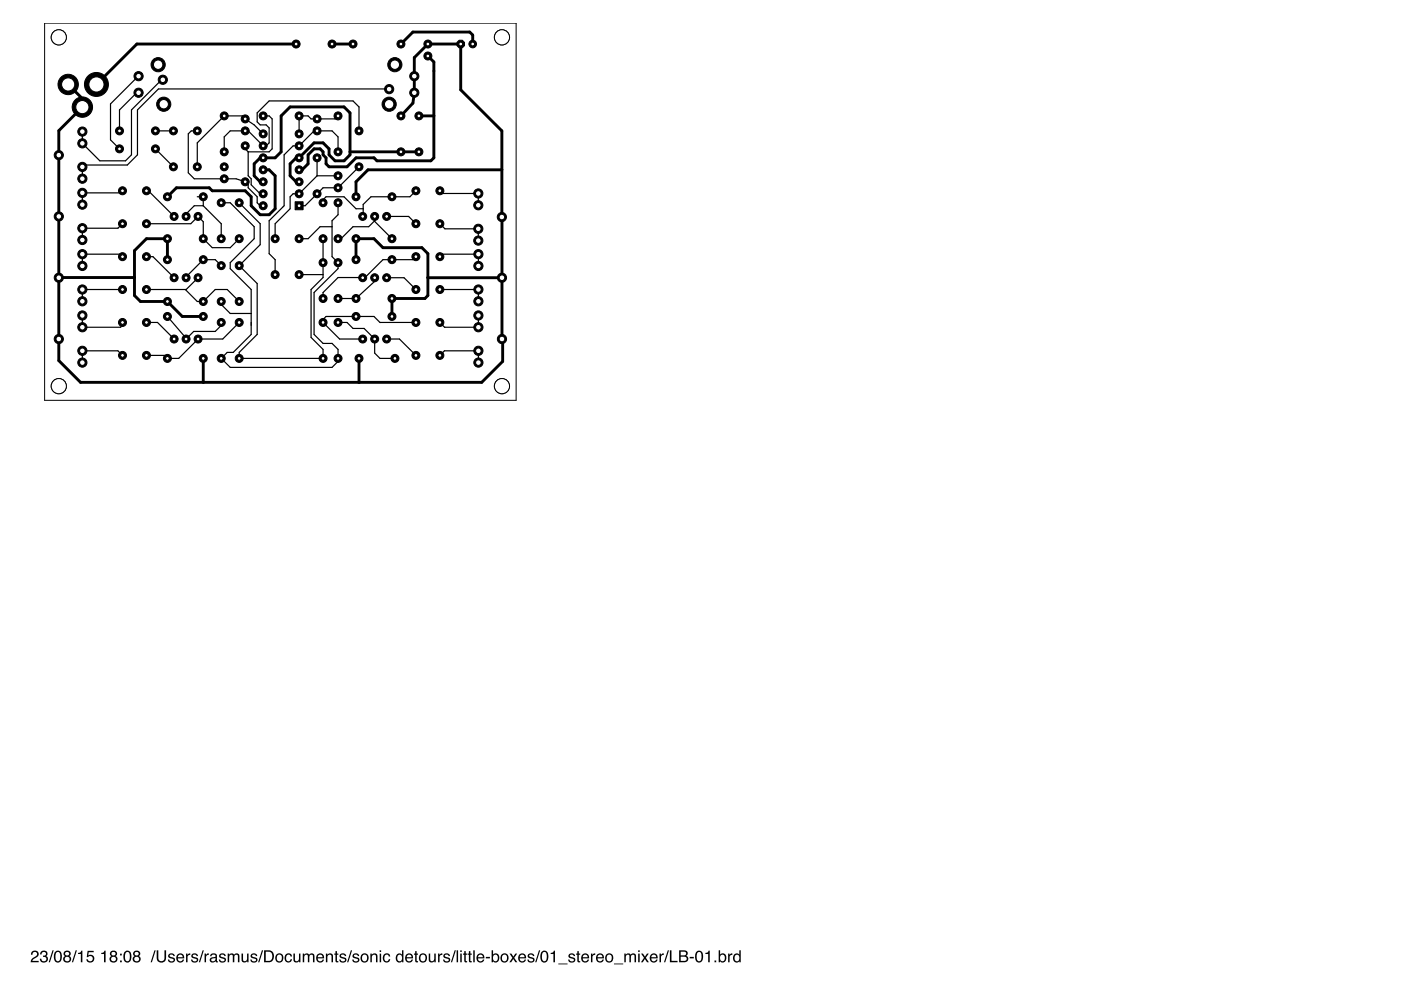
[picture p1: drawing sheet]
<svg xmlns="http://www.w3.org/2000/svg" width="297mm" height="210mm" viewBox="0 0 297 210" stroke-linecap="round" stroke-linejoin="round" font-family="sans-serif">
<path d="M6.9 201.7a.81 .81 0 0 1 1.2 .2 .81 .81 0 0 1-.5 1.2l-.8 .6h1.4v.3h-1.7a1.39 1.39 0 0 1 1.1-1.3 .5 .5 0 0 0 .2-.6 .5 .5 0 0 0-.6-.3 .5 .5 0 0 0-.3 .6h-.3zM8.8 201.7a.72 .72 0 0 1 1-.1 .72 .72 0 0 1 .1 1.1h-.1a.8 .8 0 0 1 .2 1.2 .8 .8 0 0 1-1.2 .1l-.4-.7h.4a.51 .51 0 0 0 .4 .6 .51 .51 0 0 0 .6-.5 .51 .51 0 0 0-.6-.5v-.3a.45 .45 0 0 0 .5-.3 .45 .45 0 0 0-.2-.5 .45 .45 0 0 0-.6 .2l-.1 .4h-.3zM11.1 201.5h.3l-.8 2.5h-.3zM11.8 201.7a.91 .91 0 0 1 1.1 .1 .91 .91 0 0 1 .2 1 .9 .9 0 0 1-.3 1.1 .9 .9 0 0 1-1.2-.2 1.91 1.91 0 0 1 .2-2zM12 201.9a1.65 1.65 0 0 0 .1 1.9h.2a1.25 1.25 0 0 0 .2-1.9zM13.8 202.2a.42 .42 0 0 0 .8 0 .42 .42 0 0 0-.8 0zM13.7 203.4a.51 .51 0 0 0 1 0 .51 .51 0 0 0-1 0zM13.7 201.7a.7 .7 0 0 1 1 0 .7 .7 0 0 1 0 1 .77 .77 0 0 1 .1 1.1 .77 .77 0 0 1-1.1 .1 .77 .77 0 0 1 .1-1.2l-.3-.5zM16 201.5h.3l-.8 2.5h-.3zM16.6 202l.4-.1 .2-.3h.3v2.4h-.4v-1.7h-.5zM18.6 201.6h1.3v.3h-1.1l-.1 .7a.85 .85 0 0 1 1.2 .4 .85 .85 0 0 1-.6 1.1 .85 .85 0 0 1-1-.7h.3a.55 .55 0 0 0 .8 .3 .55 .55 0 0 0 .1-.9 .55 .55 0 0 0-.8 .1h-.3zM21.5 202l.4-.1 .2-.3h.3v2.4h-.3v-1.7h-.6zM23.6 202.2a.45 .45 0 0 0 .9 0 .45 .45 0 0 0-.9 0zM23.6 203.4a.51 .51 0 0 0 1 0 .51 .51 0 0 0-1 0zM23.5 201.7a.7 .7 0 0 1 1.1 0 .7 .7 0 0 1-.1 1 .77 .77 0 0 1 .2 1.1 .77 .77 0 0 1-1.2 .1 .77 .77 0 0 1 .1-1.2l-.3-.5zM25.5 202.2h.3v.4h-.3zM25.5 203.6h.3v.4h-.3zM26.6 201.7a.91 .91 0 0 1 1 .1 .91 .91 0 0 1 .3 1 .9 .9 0 0 1-.4 1.1 .9 .9 0 0 1-1.2-.2 1.91 1.91 0 0 1 .3-2zM26.7 201.9a1.65 1.65 0 0 0 .1 1.9h.2a1.25 1.25 0 0 0 .2-1.9zM28.5 202.2a.45 .45 0 0 0 .9 0 .45 .45 0 0 0-.9 0zM28.5 203.4a.51 .51 0 0 0 1 0 .51 .51 0 0 0-1 0zM28.4 201.7a.7 .7 0 0 1 1.1 0 .7 .7 0 0 1-.1 1 .77 .77 0 0 1 .2 1.1 .77 .77 0 0 1-1.2 .1 .77 .77 0 0 1 .2-1.2l-.4-.5zM32.7 201.5h.3l-.8 2.5h-.3zM33.2 201.5h.4v1.6a.65 .65 0 0 0 .6 .7 .65 .65 0 0 0 .7-.7v-1.6h.3v1.4a1.01 1.01 0 0 1-1 1.2 1.01 1.01 0 0 1-1-1.2zM35.8 202.3a.74 .74 0 0 1 1.3 .4h-.3a.39 .39 0 0 0-.4-.3 .39 .39 0 0 0-.4 .3l.2 .2a.79 .79 0 0 1 .9 .7 .8 .8 0 0 1-.8 .5 .8 .8 0 0 1-.7-.7h.3a.45 .45 0 0 0 .4 .4 .45 .45 0 0 0 .5-.4l-.1-.1a.93 .93 0 0 1-1-.7zM37.6 202.4a.85 .85 0 0 1 1-.2 .85 .85 0 0 1 .5 1h-1.4a.53 .53 0 0 0 .4 .6 .53 .53 0 0 0 .6-.4h.3a.9 .9 0 0 1-1.3 .6 .9 .9 0 0 1-.2-1.4zM37.9 202.6l-.2 .4h1l-.3-.6zM39.4 202.2h.3v.3l.4-.3 .2-.1v.4a.5 .5 0 0 0-.5 .5v1h-.4zM40.7 202.3a.74 .74 0 0 1 1.3 .4h-.3a.39 .39 0 0 0-.4-.3 .39 .39 0 0 0-.4 .3l.2 .2a.79 .79 0 0 1 .9 .7 .8 .8 0 0 1-.8 .5 .8 .8 0 0 1-.7-.7h.3a.45 .45 0 0 0 .5 .4 .45 .45 0 0 0 .4-.4l-.1-.1a.93 .93 0 0 1-1-.7zM43 201.5h.2l-.8 2.5h-.2zM43.4 202.2h.3v.3l.3-.3 .3-.1v.4a.5 .5 0 0 0-.6 .5v1h-.3zM44.8 203.4a.44 .44 0 0 0 .6 .4 .44 .44 0 0 0 .2-.7zM44.7 202.4a.8 .8 0 0 1 1.3 .2v1.2h.2v.2h-.3l-.2-.2a.63 .63 0 0 1-1 .3 .63 .63 0 0 1 0-1l1-.3a.42 .42 0 0 0-.4-.4 .42 .42 0 0 0-.5 .3h-.2zM46.6 202.3a.74 .74 0 0 1 1.3 .4h-.3a.39 .39 0 0 0-.4-.3 .39 .39 0 0 0-.4 .3l.2 .2a.79 .79 0 0 1 .9 .7 .8 .8 0 0 1-.8 .5 .8 .8 0 0 1-.7-.7h.3a.45 .45 0 0 0 .4 .4 .45 .45 0 0 0 .5-.4l-.1-.1a.93 .93 0 0 1-1-.7zM48.3 202.2h.3v.2a.6 .6 0 0 1 1 0 .62 .62 0 0 1 .7-.2 .62 .62 0 0 1 .5 .6v1.2h-.4v-1.3a.4 .4 0 0 0-.5-.3 .4 .4 0 0 0-.2 .6v1h-.3v-1.2a.42 .42 0 0 0-.6-.4 .42 .42 0 0 0-.2 .6v1h-.3zM51.2 202.2h.3v1.2a.47 .47 0 0 0 .7 .4 .47 .47 0 0 0 .2-.7v-.9h.3v1.8h-.3v-.2a.64 .64 0 0 1-.7 .3 .64 .64 0 0 1-.5-.7zM53.3 202.3a.74 .74 0 0 1 1.2 .4h-.3a.39 .39 0 0 0-.4-.3 .39 .39 0 0 0-.3 .3l.1 .2a.79 .79 0 0 1 1 .7 .8 .8 0 0 1-.8 .5 .8 .8 0 0 1-.7-.7h.3a.45 .45 0 0 0 .4 .4 .45 .45 0 0 0 .5-.4l-.1-.1a.93 .93 0 0 1-1.1-.7zM55.5 201.5h.3l-.8 2.5h-.3zM56.3 201.8v1.9h.6a.99 .99 0 0 0 .8-.9 .99 .99 0 0 0-.8-1zM56 201.5h1a1.29 1.29 0 0 1 1.1 1.3 1.29 1.29 0 0 1-1.1 1.2h-1zM58.9 202.5a.66 .66 0 0 0-.2 .9 .66 .66 0 0 0 .9 .2 .67 .67 0 0 0 .1-.9 .67 .67 0 0 0-.8-.2zM58.6 202.4a.92 .92 0 0 1 1.2 .1 .92 .92 0 0 1 0 1.3 .92 .92 0 0 1-1.2 0l-.2-.7zM60.6 202.4a.76 .76 0 0 1 .8-.3 .76 .76 0 0 1 .5 .7h-.3a.51 .51 0 0 0-.7-.3 .51 .51 0 0 0-.2 .7 .49 .49 0 0 0 .3 .6 .49 .49 0 0 0 .6-.4h.3a.83 .83 0 0 1-1.1 .6 .83 .83 0 0 1-.4-1.1zM62.2 202.2h.3v1.2a.47 .47 0 0 0 .7 .4 .47 .47 0 0 0 .2-.7v-.9h.3v1.8h-.3v-.2a.64 .64 0 0 1-.7 .3 .64 .64 0 0 1-.5-.7zM64.2 202.2h.3v.2a.6 .6 0 0 1 1 0 .62 .62 0 0 1 .7-.2 .62 .62 0 0 1 .5 .6v1.2h-.3v-1.3a.4 .4 0 0 0-.5-.3 .4 .4 0 0 0-.3 .6v1h-.3v-1.2a.42 .42 0 0 0-.6-.4 .42 .42 0 0 0-.2 .6v1h-.3zM67.3 202.4a.85 .85 0 0 1 1-.2 .85 .85 0 0 1 .4 1h-1.3a.53 .53 0 0 0 .4 .6 .53 .53 0 0 0 .6-.4h.3a.9 .9 0 0 1-1.3 .6 .9 .9 0 0 1-.3-1.4zM67.5 202.6l-.1 .4h1l-.3-.6zM69.1 202.2h.3v.2a.66 .66 0 0 1 .8-.2 .66 .66 0 0 1 .4 .6v1.2h-.3v-1.1a.46 .46 0 0 0-.6-.5 .46 .46 0 0 0-.3 .7v.9h-.3zM71.1 201.7h.3v.5h.3v.2h-.3v1.2l.3 .2v.2a.44 .44 0 0 1-.6-.3v-1.3h-.2v-.2h.2zM72.2 202.3a.74 .74 0 0 1 1.2 .4h-.3a.39 .39 0 0 0-.4-.3 .39 .39 0 0 0-.4 .3l.2 .2a.79 .79 0 0 1 .9 .7 .8 .8 0 0 1-.8 .5 .8 .8 0 0 1-.7-.7h.3a.45 .45 0 0 0 .5 .4 .45 .45 0 0 0 .4-.4l-.1-.1a.93 .93 0 0 1-1-.7zM74.4 201.5h.3l-.9 2.5h-.2zM74.9 202.3a.74 .74 0 0 1 1.2 .4h-.2a.39 .39 0 0 0-.5-.3 .39 .39 0 0 0-.3 .3l.2 .2a.79 .79 0 0 1 .9 .7 .8 .8 0 0 1-.8 .5 .8 .8 0 0 1-.7-.7h.3a.45 .45 0 0 0 .4 .4 .45 .45 0 0 0 .5-.4l-.1-.1a.93 .93 0 0 1-1-.7zM77 202.5a.66 .66 0 0 0-.2 .9 .66 .66 0 0 0 .9 .2 .67 .67 0 0 0 .1-.9 .67 .67 0 0 0-.8-.2zM76.7 202.4a.92 .92 0 0 1 1.2 .1 .92 .92 0 0 1 0 1.3 .92 .92 0 0 1-1.2 0l-.3-.7zM78.5 202.2h.3v.2a.66 .66 0 0 1 .8-.2 .66 .66 0 0 1 .4 .6v1.2h-.3v-1.1a.46 .46 0 0 0-.5-.5 .46 .46 0 0 0-.4 .7v.9h-.3zM80.5 202.2h.3v1.8h-.3zM80.5 201.5h.3v.3h-.3zM81.4 202.4a.76 .76 0 0 1 .8-.3 .76 .76 0 0 1 .5 .7h-.3a.51 .51 0 0 0-.6-.3 .51 .51 0 0 0-.3 .7 .49 .49 0 0 0 .3 .6 .49 .49 0 0 0 .6-.4h.3a.83 .83 0 0 1-1.1 .6 .83 .83 0 0 1-.4-1.1zM84.4 202.6a.64 .64 0 0 0-.1 .9 .64 .64 0 0 0 .8 .1 .64 .64 0 0 0 .1-.8 .64 .64 0 0 0-.8-.2zM84.3 202.3l.6-.1 .3 .2v-.9h.3v2.5h-.2v-.2a.8 .8 0 0 1-1.1 .1 .8 .8 0 0 1-.3-1zM86.1 202.4a.85 .85 0 0 1 1.1-.2 .85 .85 0 0 1 .4 1h-1.4a.53 .53 0 0 0 .4 .6 .53 .53 0 0 0 .6-.4h.4a.9 .9 0 0 1-1.3 .6 .9 .9 0 0 1-.3-1.4zM86.4 202.6l-.2 .4h1.1l-.4-.6zM88 201.7h.3v.5h.3v.2h-.3v1.2l.3 .2v.2a.44 .44 0 0 1-.6-.3v-1.3h-.2v-.2h.2zM89.4 202.5a.66 .66 0 0 0-.3 .9 .66 .66 0 0 0 1 .2 .67 .67 0 0 0 .1-.9 .67 .67 0 0 0-.8-.2zM89.1 202.4a.92 .92 0 0 1 1.2 .1 .92 .92 0 0 1 0 1.3 .92 .92 0 0 1-1.3 0l-.2-.7zM90.9 202.2h.3v1.2a.47 .47 0 0 0 .6 .4 .47 .47 0 0 0 .3-.7v-.9h.3v1.8h-.3v-.2a.64 .64 0 0 1-.7 .3 .64 .64 0 0 1-.5-.7zM92.9 202.2h.3v.3l.3-.3 .3-.1v.4a.5 .5 0 0 0-.6 .5v1h-.3zM94.2 202.3a.74 .74 0 0 1 1.2 .4h-.3a.39 .39 0 0 0-.4-.3 .39 .39 0 0 0-.4 .3l.2 .2a.79 .79 0 0 1 .9 .7 .8 .8 0 0 1-.8 .5 .8 .8 0 0 1-.7-.7h.3a.45 .45 0 0 0 .5 .4 .45 .45 0 0 0 .4-.4l-.1-.1a.93 .93 0 0 1-1-.7zM96.4 201.5h.3l-.8 2.5h-.3zM96.8 201.5h.3v2.5h-.3zM97.6 202.2h.3v1.8h-.3zM97.6 201.5h.3v.3h-.3zM98.4 201.7h.3v.5h.3v.2h-.3v1.2l.3 .2v.2a.44 .44 0 0 1-.6-.3v-1.3h-.2v-.2h.2zM99.4 201.7h.3v.5h.3v.2h-.3v1.2l.3 .2v.2a.44 .44 0 0 1-.6-.3v-1.3h-.2v-.2h.2zM100.3 201.5h.4v2.5h-.4zM101.3 202.4a.85 .85 0 0 1 1-.2 .85 .85 0 0 1 .4 1h-1.4a.53 .53 0 0 0 .4 .6 .53 .53 0 0 0 .7-.4h.3a.9 .9 0 0 1-1.3 .6 .9 .9 0 0 1-.3-1.4zM101.5 202.6l-.1 .4h1l-.4-.6zM103 202.9h.9v.3h-.9zM104.2 201.5h.3v.9a.81 .81 0 0 1 1.1-.1 .81 .81 0 0 1 .2 1 .73 .73 0 0 1-.5 .7 .73 .73 0 0 1-.8-.2v.2h-.3zM104.7 202.6a.64 .64 0 0 0-.2 .8 .64 .64 0 0 0 .9 .2 .65 .65 0 0 0 .1-.8 .65 .65 0 0 0-.8-.2zM106.7 202.5a.66 .66 0 0 0-.3 .9 .66 .66 0 0 0 1 .2 .67 .67 0 0 0 .1-.9 .67 .67 0 0 0-.8-.2zM106.3 202.4a.92 .92 0 0 1 1.3 .1 .92 .92 0 0 1 0 1.3 .92 .92 0 0 1-1.3 0l-.2-.7zM108 202.2h.4l.4 .6 .5-.6h.4l-.7 .9 .7 .9h-.4l-.5-.7-.4 .7h-.4l.6-.9zM110.1 202.4a.85 .85 0 0 1 1-.2 .85 .85 0 0 1 .4 1h-1.3a.53 .53 0 0 0 .4 .6 .53 .53 0 0 0 .6-.4h.3a.9 .9 0 0 1-1.3 .6 .9 .9 0 0 1-.2-1.4zM110.4 202.6l-.2 .4h1l-.3-.6zM112.1 202.3a.74 .74 0 0 1 1.2 .4h-.3a.39 .39 0 0 0-.4-.3 .39 .39 0 0 0-.4 .3l.2 .2a.79 .79 0 0 1 .9 .7 .8 .8 0 0 1-.8 .5 .8 .8 0 0 1-.7-.7h.3a.45 .45 0 0 0 .5 .4 .45 .45 0 0 0 .4-.4l-.1-.1a.93 .93 0 0 1-1-.7zM114.3 201.5h.2l-.8 2.5h-.2zM115 201.7a.91 .91 0 0 1 1 .1 .91 .91 0 0 1 .3 1 .9 .9 0 0 1-.4 1.1 .9 .9 0 0 1-1.2-.2 1.91 1.91 0 0 1 .3-2zM115.1 201.9a1.65 1.65 0 0 0 .1 1.9h.2a1.25 1.25 0 0 0 .2-1.9zM116.8 202l.4-.1 .2-.3h.3v2.4h-.4v-1.7h-.5zM118.4 204.3h1.9v.2h-1.9zM120.7 202.3a.74 .74 0 0 1 1.2 .4h-.3a.39 .39 0 0 0-.4-.3 .39 .39 0 0 0-.3 .3l.1 .2a.79 .79 0 0 1 1 .7 .8 .8 0 0 1-.9 .5 .8 .8 0 0 1-.6-.7h.3a.45 .45 0 0 0 .4 .4 .45 .45 0 0 0 .5-.4l-.1-.1a.93 .93 0 0 1-1.1-.7zM122.4 201.7h.3v.5h.3v.2h-.3v1.2l.3 .2v.2a.44 .44 0 0 1-.6-.3v-1.3h-.2v-.2h.2zM123.5 202.4a.85 .85 0 0 1 1-.2 .85 .85 0 0 1 .4 1h-1.3a.53 .53 0 0 0 .3 .6 .53 .53 0 0 0 .7-.4h.3a.9 .9 0 0 1-1.3 .6 .9 .9 0 0 1-.3-1.4zM123.7 202.6l-.1 .4h1l-.3-.6zM125.3 202.2h.3v.3l.3-.3 .3-.1v.4a.5 .5 0 0 0-.6 .5v1h-.3zM126.6 202.4a.85 .85 0 0 1 1-.2 .85 .85 0 0 1 .4 1h-1.3a.53 .53 0 0 0 .4 .6 .53 .53 0 0 0 .6-.4h.3a.9 .9 0 0 1-1.3 .6 .9 .9 0 0 1-.2-1.4zM126.9 202.6l-.2 .4h1l-.3-.6zM128.9 202.5a.66 .66 0 0 0-.3 .9 .66 .66 0 0 0 1 .2 .67 .67 0 0 0 .1-.9 .67 .67 0 0 0-.8-.2zM128.5 202.4a.92 .92 0 0 1 1.3 .1 .92 .92 0 0 1 0 1.3 .92 .92 0 0 1-1.3 0l-.2-.7zM130.2 204.3h1.9v.2h-1.9zM132.4 202.2h.3v.2a.6 .6 0 0 1 1 0 .62 .62 0 0 1 .7-.2 .62 .62 0 0 1 .5 .6v1.2h-.4v-1.3a.4 .4 0 0 0-.5-.3 .4 .4 0 0 0-.2 .6v1h-.4v-1.2a.42 .42 0 0 0-.5-.4 .42 .42 0 0 0-.2 .6v1h-.3zM135.3 202.2h.3v1.8h-.3zM135.3 201.5h.3v.3h-.3zM135.9 202.2h.4l.4 .6 .5-.6h.4l-.7 .9 .7 .9h-.4l-.5-.7-.4 .7h-.4l.6-.9zM138 202.4a.85 .85 0 0 1 1-.2 .85 .85 0 0 1 .4 1h-1.3a.53 .53 0 0 0 .4 .6 .53 .53 0 0 0 .6-.4h.3a.9 .9 0 0 1-1.3 .6 .9 .9 0 0 1-.2-1.4zM138.3 202.6l-.2 .4h1l-.3-.6zM139.8 202.2h.3v.3l.4-.3 .2-.1v.4a.5 .5 0 0 0-.6 .5v1h-.3zM141.6 201.5h.2l-.8 2.5h-.2zM142 201.5h.4v2.2h1.3v.3h-1.7zM144.3 201.8v.8h.6a.41 .41 0 0 0 .6-.4 .41 .41 0 0 0-.6-.4zM144.3 202.8v.9h.8a.46 .46 0 0 0 .5-.5 .46 .46 0 0 0-.6-.4zM144 201.5h1.1a.63 .63 0 0 1 .7 .4 .63 .63 0 0 1-.3 .8 .72 .72 0 0 1 .4 .8 .72 .72 0 0 1-.8 .5h-1.1zM146.2 202.9h.9v.3h-.9zM147.8 201.7a.91 .91 0 0 1 1 .1 .91 .91 0 0 1 .3 1 .9 .9 0 0 1-.4 1.1 .9 .9 0 0 1-1.2-.2 1.91 1.91 0 0 1 .3-2zM147.9 201.9a1.65 1.65 0 0 0 .1 1.9h.2a1.25 1.25 0 0 0 .2-1.9zM149.6 202l.4-.1 .2-.3h.3v2.4h-.4v-1.7h-.5zM151.5 203.6h.4v.4h-.4zM152.4 201.5h.3v.9a.81 .81 0 0 1 1-.1 .81 .81 0 0 1 .3 1 .73 .73 0 0 1-.5 .7 .73 .73 0 0 1-.8-.2v.2h-.3zM152.8 202.6a.64 .64 0 0 0-.1 .8 .64 .64 0 0 0 .9 .2 .65 .65 0 0 0 0-.8 .65 .65 0 0 0-.8-.2zM154.4 202.2h.3v.3l.3-.3 .3-.1v.4a.5 .5 0 0 0-.6 .5v1h-.3zM155.9 202.6a.64 .64 0 0 0-.1 .9 .64 .64 0 0 0 .8 .1 .64 .64 0 0 0 .1-.8 .64 .64 0 0 0-.8-.2zM155.8 202.3l.6-.1 .4 .2v-.9h.2v2.5h-.2v-.2a.8 .8 0 0 1-1.1 .1 .8 .8 0 0 1-.3-1z" fill="#000"/>
<path d="M106.4 46h.1" fill="none" stroke="#000" stroke-width=".42"/>
<g fill="none" stroke="#000" stroke-width=".61">
<path d="M14.5 17.9l3 3v1.8l-5 5v48.8l4.6 4.6h85l4.5-4.5v-4.6l-.2-.1v-25.9M62.8 9.3h-33.8l-8.6 8.6M70.4 9.3h4.4M90.7 11.9l1.3 1.2v20.4l-.6 .6h-11.5l-.6-.6h-3.8l-1.9 1.9h-3.8l-.7-.7v-1.2l-.6-.7v-.6l-.6-.6h-1.3l-1.3 1.2v1.9l-1.2 1.3h-.7M100.2 8.7v-1.3l-.6-.6h-12.1l-2.5 2.5M55.8 36h1.3l1.2 1.3v7l-1.2 1.2h-1.9l-1.9-1.9v-1.9l-1.3-1.3h-7l-.6-.6h-7l-1.9 1.9M55.8 38.5h-.6l-1.3-1.2v-2.6l1.3-1.2h3.1l1.3-1.3v-7.6l1.9-1.9h11.4l1.3 1.2v8.9l-1.3 1.3h-1.9l-1.2-1.3v-1.2l-1.3-1.3h-1.9l-3.2 3.2h-.6l-1.3 1.2v2.6l1.3 1.2h.6M74.2 32.2h14.6M85 24.6l2.5-2.7 .3-2.2v-7.5l2.9-2.9h7v9.7l8.7 8.7v18.3M88.8 24.6h3.2M106.4 36h-28.4l-2.5 2.5v3.2M28.5 58.8l-16 .1"/>
<path d="M35.5 55.1v-4.5h-4.4l-2.6 2.5v9.6l1.3 1.2h5.7l3.2 3.2h4.4M75.5 55.1v-4.5h3.8l1.9 1.9h8.3l1.2 1.3v8.9l-.6 .6h-7v3.8M90.7 58.8l15.7 .1M43.1 76v5.1M76.1 76v5.1"/>
</g>
<g fill="none" stroke="#000" stroke-width=".25">
<path d="M29.4 19.7h-.4l-3.7 3.6v4.4M29.4 16.1v.1M29.8 15.7l-6.4 6.3v7.7l1.9 1.9M34.5 16.9h-.2l-6.4 6.4v9.5l-1.3 1.3h-5.4l-3.7-3.7v-2.5l.1-.2M82.5 18.9h-48.9l-4.5 4.4v9.5l-2.1 2.2h-9.5v2.9M100.2 8.7v.6M33 27.7h3.8M33 31.6l3.8 3.8M41.8 27.7h-1.2l-.7 .7v8.2l1.3 1.3h8.9l1.9 .6 .6 .7v.6l1.9 1.9v1.3l.7 .6h.6M52 30.9v.7l.6 .6M52.6 32.2v5.1l.7 .6v1.3l1.9 1.9h.6M55.8 28.4l-1.9-1.9-1.9-1.3-.6-.6h-3.9l-5.7 5.7v5.1"/>
<path d="M55.8 24.6h1.3l.6 .6v6.4l-.6 .6h-4.5M67.2 37.3l-3.8 3.8h-1.3l-.6 .6v2.6l-3.2 3.1v3.2M67.2 37.3h4.5M67.2 33.5v3.8M71.7 32.2v-3.2l-1.3-1.3h-3.8l-3.2 3.2h-1.3l-1.9 1.9v10.8l-3.1 3.2v7l1.2 1.3v3.1M71.7 24.6l-.7 .6h-5l-.7-.6h-1.9v3.8M76.1 35.4l-4.4 4.4h-3.2l-3.8 3.8h-1.3M76.1 27.7v-5l-1.3-1.3h-17.7l-2.6 2.5v1.9l.7 .7h1.2l.7 .6v3.2l-.7 .6h-.6l-3.2-3.2h-3.8l-1.3 1.3v3.2M26 40.4l-.5 .5h-8v2.5M26 47.4l-1 1h-7.5v2.5M26 54.4l-.6-.5h-7.9v2.5M31.1 54.4h1.3l4.5 4.5"/>
<path d="M31.1 47.4h9.3l1.6-1.5 1.1 1.1v3.6l1.9 1.9h3.8l1.9-1.9M31.1 40.4h.4l5.4 5.5M41.8 41.7h1.3v1.9M42 58.9l-2.5 2.5h-8.4M43.1 43.6h-1.9l-1.7 1.8v.5M43.1 43.6l3.8 3.8v3.2M46.9 43h1.9l5.1 5.1v2.5l-5.1 5.1v1.3l4.5 4.4v9.5l-3.9 3.8h-1.2l-1.3 1.3 1.9 1.9h21.6l1.3-1.3v-2.5l-1.3-1.3h-1.9l-1.9-1.9v-8.9l5.1-5v-1.3l-1.3-1.3v-7.6l1.3-1.3v-2.5M46.9 56.3l-1.3-1.2h-2.5l-3.6 3.6v.2M50.7 43l4.5 4.4v4.5l-4.5 4.4 3.8 3.8v10.8l-3.8 3.8v1.3h17.8v-1.9l-2.5-2.6v-10.1l2.5-2.6v-8.2M63.4 58.2h5.1M68.5 43v-.6l.6-.7h3.8l2.6 2.6h1.5M70.4 48.1h-2.5l-2.6 2.5h-1.9"/>
<path d="M79.4 45.9v1l3.7 3.7M79.4 58.9v.7l-3.9 3.7M79.4 46.8l-1.2 1.3h-3.4l-2.5 2.5h-.6M82 58.9h3.7l2.5 2.5M82 45.9h4.6l1.6 1.5M88.2 54.4l-.7 .7h-6.3l-3.9 3.8-5.6-.1-3.2 3.2v1.3M88.2 40.4l-1.3 1.3h-8.2l-1.7 1.6-.1 2.6M93.3 54.4l.5-.5h7.6v2.5M93.3 40.4l.5 .6h7.6v2.5M93.3 47.4l1 1.1h7.1v2.5M17.5 61.4v2.5M17.5 66.9v2.5h8.1l.4-1"/>
<path d="M17.5 61.4h8.5M17.5 61.4h.1M26 75.4l-1-1h-7.5v2.5M31.1 68.4h2.3l3.5 3.5M35.5 67.1l4 4.6v.2l1.6-1.6h4.5l1.3-1.3v-.6M39.3 61.4l2.5 2.5h1.3l2.5-2.5h2.6l2.5 2.5M46.9 63.9v.7l1.9 1.9h4.5M50.7 68.4l-3.5 3.5h-5.2l-4.1 4.1h-2.4l-.6-.6h-3.8M71.7 68.4h1.9l1.2 1.2h2.4l2.2 2.3v3l1.2 1.1h3.1M71.7 63.3h4.4M82 71.9h2.7l3.5 3.5M88.2 68.4h-7.6l-1.3-1.3h-10.2l-.6 .6v.7l3.5 3.5h4.9"/>
<path d="M93.3 75.4l.9-1h7.2v2.5M93.3 61.4h8.1v2.5M101.4 66.9v2.5h-7.1l-1-1"/>
</g>
<circle cx="31.1" cy="75.4" r=".85" fill="#000" stroke="#000" stroke-width=".21"/>
<circle cx="31.1" cy="75.4" r=".4" fill="#fff" stroke="#000" stroke-width=".21"/>
<circle cx="26" cy="75.4" r=".85" fill="#000" stroke="#000" stroke-width=".21"/>
<circle cx="26" cy="75.4" r=".4" fill="#fff" stroke="#000" stroke-width=".21"/>
<circle cx="58.3" cy="58.2" r=".85" fill="#000" stroke="#000" stroke-width=".21"/>
<circle cx="58.3" cy="58.2" r=".4" fill="#fff" stroke="#000" stroke-width=".21"/>
<circle cx="63.4" cy="58.2" r=".85" fill="#000" stroke="#000" stroke-width=".21"/>
<circle cx="63.4" cy="58.2" r=".4" fill="#fff" stroke="#000" stroke-width=".21"/>
<circle cx="71.7" cy="39.8" r=".85" fill="#000" stroke="#000" stroke-width=".21"/>
<circle cx="71.7" cy="39.8" r=".4" fill="#fff" stroke="#000" stroke-width=".21"/>
<circle cx="71.7" cy="37.3" r=".85" fill="#000" stroke="#000" stroke-width=".21"/>
<circle cx="71.7" cy="37.3" r=".4" fill="#fff" stroke="#000" stroke-width=".21"/>
<circle cx="67.2" cy="25.2" r=".85" fill="#000" stroke="#000" stroke-width=".21"/>
<circle cx="67.2" cy="25.2" r=".4" fill="#fff" stroke="#000" stroke-width=".21"/>
<circle cx="67.2" cy="27.7" r=".85" fill="#000" stroke="#000" stroke-width=".21"/>
<circle cx="67.2" cy="27.7" r=".4" fill="#fff" stroke="#000" stroke-width=".21"/>
<circle cx="52" cy="25.2" r=".85" fill="#000" stroke="#000" stroke-width=".21"/>
<circle cx="52" cy="25.2" r=".4" fill="#fff" stroke="#000" stroke-width=".21"/>
<circle cx="52" cy="27.7" r=".85" fill="#000" stroke="#000" stroke-width=".21"/>
<circle cx="52" cy="27.7" r=".4" fill="#fff" stroke="#000" stroke-width=".21"/>
<circle cx="47.5" cy="37.9" r=".85" fill="#000" stroke="#000" stroke-width=".21"/>
<circle cx="47.5" cy="37.9" r=".4" fill="#fff" stroke="#000" stroke-width=".21"/>
<circle cx="47.5" cy="35.4" r=".85" fill="#000" stroke="#000" stroke-width=".21"/>
<circle cx="47.5" cy="35.4" r=".4" fill="#fff" stroke="#000" stroke-width=".21"/>
<circle cx="36.8" cy="35.4" r=".85" fill="#000" stroke="#000" stroke-width=".21"/>
<circle cx="36.8" cy="35.4" r=".4" fill="#fff" stroke="#000" stroke-width=".21"/>
<circle cx="41.8" cy="35.4" r=".85" fill="#000" stroke="#000" stroke-width=".21"/>
<circle cx="41.8" cy="35.4" r=".4" fill="#fff" stroke="#000" stroke-width=".21"/>
<circle cx="36.8" cy="27.7" r=".85" fill="#000" stroke="#000" stroke-width=".21"/>
<circle cx="36.8" cy="27.7" r=".4" fill="#fff" stroke="#000" stroke-width=".21"/>
<circle cx="41.8" cy="27.7" r=".85" fill="#000" stroke="#000" stroke-width=".21"/>
<circle cx="41.8" cy="27.7" r=".4" fill="#fff" stroke="#000" stroke-width=".21"/>
<circle cx="97.7" cy="9.3" r=".87" fill="#000" stroke="#000" stroke-width=".21"/>
<circle cx="97.7" cy="9.3" r=".4" fill="#fff" stroke="#000" stroke-width=".21"/>
<circle cx="100.2" cy="9.3" r=".8" fill="#000" stroke="#000" stroke-width=".21"/>
<circle cx="100.2" cy="9.3" r=".4" fill="#fff" stroke="#000" stroke-width=".21"/>
<circle cx="90.7" cy="11.9" r=".85" fill="#000" stroke="#000" stroke-width=".21"/>
<circle cx="90.7" cy="11.9" r=".4" fill="#fff" stroke="#000" stroke-width=".21"/>
<circle cx="90.7" cy="9.3" r=".85" fill="#000" stroke="#000" stroke-width=".21"/>
<circle cx="90.7" cy="9.3" r=".4" fill="#fff" stroke="#000" stroke-width=".21"/>
<circle cx="88.2" cy="40.4" r=".85" fill="#000" stroke="#000" stroke-width=".21"/>
<circle cx="88.2" cy="40.4" r=".4" fill="#fff" stroke="#000" stroke-width=".21"/>
<circle cx="93.3" cy="40.4" r=".85" fill="#000" stroke="#000" stroke-width=".21"/>
<circle cx="93.3" cy="40.4" r=".4" fill="#fff" stroke="#000" stroke-width=".21"/>
<circle cx="31.1" cy="68.4" r=".85" fill="#000" stroke="#000" stroke-width=".21"/>
<circle cx="31.1" cy="68.4" r=".4" fill="#fff" stroke="#000" stroke-width=".21"/>
<circle cx="26" cy="68.4" r=".85" fill="#000" stroke="#000" stroke-width=".21"/>
<circle cx="26" cy="68.4" r=".4" fill="#fff" stroke="#000" stroke-width=".21"/>
<circle cx="88.2" cy="47.4" r=".85" fill="#000" stroke="#000" stroke-width=".21"/>
<circle cx="88.2" cy="47.4" r=".4" fill="#fff" stroke="#000" stroke-width=".21"/>
<circle cx="93.3" cy="47.4" r=".85" fill="#000" stroke="#000" stroke-width=".21"/>
<circle cx="93.3" cy="47.4" r=".4" fill="#fff" stroke="#000" stroke-width=".21"/>
<circle cx="31.1" cy="47.4" r=".85" fill="#000" stroke="#000" stroke-width=".21"/>
<circle cx="31.1" cy="47.4" r=".4" fill="#fff" stroke="#000" stroke-width=".21"/>
<circle cx="26" cy="47.4" r=".85" fill="#000" stroke="#000" stroke-width=".21"/>
<circle cx="26" cy="47.4" r=".4" fill="#fff" stroke="#000" stroke-width=".21"/>
<circle cx="31.1" cy="40.4" r=".85" fill="#000" stroke="#000" stroke-width=".21"/>
<circle cx="31.1" cy="40.4" r=".4" fill="#fff" stroke="#000" stroke-width=".21"/>
<circle cx="26" cy="40.4" r=".85" fill="#000" stroke="#000" stroke-width=".21"/>
<circle cx="26" cy="40.4" r=".4" fill="#fff" stroke="#000" stroke-width=".21"/>
<circle cx="88.2" cy="68.4" r=".85" fill="#000" stroke="#000" stroke-width=".21"/>
<circle cx="88.2" cy="68.4" r=".4" fill="#fff" stroke="#000" stroke-width=".21"/>
<circle cx="93.3" cy="68.4" r=".85" fill="#000" stroke="#000" stroke-width=".21"/>
<circle cx="93.3" cy="68.4" r=".4" fill="#fff" stroke="#000" stroke-width=".21"/>
<circle cx="88.2" cy="75.4" r=".85" fill="#000" stroke="#000" stroke-width=".21"/>
<circle cx="88.2" cy="75.4" r=".4" fill="#fff" stroke="#000" stroke-width=".21"/>
<circle cx="93.3" cy="75.4" r=".85" fill="#000" stroke="#000" stroke-width=".21"/>
<circle cx="93.3" cy="75.4" r=".4" fill="#fff" stroke="#000" stroke-width=".21"/>
<circle cx="88.2" cy="54.4" r=".85" fill="#000" stroke="#000" stroke-width=".21"/>
<circle cx="88.2" cy="54.4" r=".4" fill="#fff" stroke="#000" stroke-width=".21"/>
<circle cx="93.3" cy="54.4" r=".85" fill="#000" stroke="#000" stroke-width=".21"/>
<circle cx="93.3" cy="54.4" r=".4" fill="#fff" stroke="#000" stroke-width=".21"/>
<circle cx="88.2" cy="61.4" r=".85" fill="#000" stroke="#000" stroke-width=".21"/>
<circle cx="88.2" cy="61.4" r=".4" fill="#fff" stroke="#000" stroke-width=".21"/>
<circle cx="93.3" cy="61.4" r=".85" fill="#000" stroke="#000" stroke-width=".21"/>
<circle cx="93.3" cy="61.4" r=".4" fill="#fff" stroke="#000" stroke-width=".21"/>
<circle cx="31.1" cy="61.4" r=".85" fill="#000" stroke="#000" stroke-width=".21"/>
<circle cx="31.1" cy="61.4" r=".4" fill="#fff" stroke="#000" stroke-width=".21"/>
<circle cx="26" cy="61.4" r=".85" fill="#000" stroke="#000" stroke-width=".21"/>
<circle cx="26" cy="61.4" r=".4" fill="#fff" stroke="#000" stroke-width=".21"/>
<circle cx="31.1" cy="54.4" r=".85" fill="#000" stroke="#000" stroke-width=".21"/>
<circle cx="31.1" cy="54.4" r=".4" fill="#fff" stroke="#000" stroke-width=".21"/>
<circle cx="26" cy="54.4" r=".85" fill="#000" stroke="#000" stroke-width=".21"/>
<circle cx="26" cy="54.4" r=".4" fill="#fff" stroke="#000" stroke-width=".21"/>
<circle cx="58.3" cy="50.6" r=".85" fill="#000" stroke="#000" stroke-width=".21"/>
<circle cx="58.3" cy="50.6" r=".4" fill="#fff" stroke="#000" stroke-width=".21"/>
<circle cx="63.4" cy="50.6" r=".85" fill="#000" stroke="#000" stroke-width=".21"/>
<circle cx="63.4" cy="50.6" r=".4" fill="#fff" stroke="#000" stroke-width=".21"/>
<circle cx="85" cy="9.3" r=".85" fill="#000" stroke="#000" stroke-width=".21"/>
<circle cx="85" cy="9.3" r=".4" fill="#fff" stroke="#000" stroke-width=".21"/>
<circle cx="74.8" cy="9.3" r=".85" fill="#000" stroke="#000" stroke-width=".21"/>
<circle cx="74.8" cy="9.3" r=".4" fill="#fff" stroke="#000" stroke-width=".21"/>
<circle cx="17.5" cy="22.7" r="2.16" fill="#000" stroke="#000" stroke-width=".21"/>
<circle cx="17.5" cy="22.7" r="1.4" fill="#fff" stroke="#000" stroke-width=".21"/>
<circle cx="14.5" cy="17.9" r="2.16" fill="#000" stroke="#000" stroke-width=".21"/>
<circle cx="14.5" cy="17.9" r="1.4" fill="#fff" stroke="#000" stroke-width=".21"/>
<circle cx="20.4" cy="17.9" r="2.54" fill="#000" stroke="#000" stroke-width=".21"/>
<circle cx="20.4" cy="17.9" r="1.61" fill="#fff" stroke="#000" stroke-width=".21"/>
<path d="M62.6 42.8h1.7v1.7h-1.7z" fill="#000" stroke="#000" stroke-width=".21"/>
<circle cx="63.4" cy="43.6" r=".4" fill="#fff" stroke="#000" stroke-width=".21"/>
<circle cx="63.4" cy="41.1" r=".85" fill="#000" stroke="#000" stroke-width=".21"/>
<circle cx="63.4" cy="41.1" r=".4" fill="#fff" stroke="#000" stroke-width=".21"/>
<circle cx="63.4" cy="28.4" r=".85" fill="#000" stroke="#000" stroke-width=".21"/>
<circle cx="63.4" cy="28.4" r=".4" fill="#fff" stroke="#000" stroke-width=".21"/>
<circle cx="55.8" cy="28.4" r=".85" fill="#000" stroke="#000" stroke-width=".21"/>
<circle cx="55.8" cy="28.4" r=".4" fill="#fff" stroke="#000" stroke-width=".21"/>
<circle cx="63.4" cy="38.5" r=".85" fill="#000" stroke="#000" stroke-width=".21"/>
<circle cx="63.4" cy="38.5" r=".4" fill="#fff" stroke="#000" stroke-width=".21"/>
<circle cx="63.4" cy="36" r=".85" fill="#000" stroke="#000" stroke-width=".21"/>
<circle cx="63.4" cy="36" r=".4" fill="#fff" stroke="#000" stroke-width=".21"/>
<circle cx="63.4" cy="30.9" r=".85" fill="#000" stroke="#000" stroke-width=".21"/>
<circle cx="63.4" cy="30.9" r=".4" fill="#fff" stroke="#000" stroke-width=".21"/>
<circle cx="63.4" cy="33.5" r=".85" fill="#000" stroke="#000" stroke-width=".21"/>
<circle cx="63.4" cy="33.5" r=".4" fill="#fff" stroke="#000" stroke-width=".21"/>
<circle cx="55.8" cy="30.9" r=".85" fill="#000" stroke="#000" stroke-width=".21"/>
<circle cx="55.8" cy="30.9" r=".4" fill="#fff" stroke="#000" stroke-width=".21"/>
<circle cx="55.8" cy="33.5" r=".85" fill="#000" stroke="#000" stroke-width=".21"/>
<circle cx="55.8" cy="33.5" r=".4" fill="#fff" stroke="#000" stroke-width=".21"/>
<circle cx="55.8" cy="36" r=".85" fill="#000" stroke="#000" stroke-width=".21"/>
<circle cx="55.8" cy="36" r=".4" fill="#fff" stroke="#000" stroke-width=".21"/>
<circle cx="55.8" cy="38.5" r=".85" fill="#000" stroke="#000" stroke-width=".21"/>
<circle cx="55.8" cy="38.5" r=".4" fill="#fff" stroke="#000" stroke-width=".21"/>
<circle cx="55.8" cy="41.1" r=".85" fill="#000" stroke="#000" stroke-width=".21"/>
<circle cx="55.8" cy="41.1" r=".4" fill="#fff" stroke="#000" stroke-width=".21"/>
<circle cx="55.8" cy="43.6" r=".85" fill="#000" stroke="#000" stroke-width=".21"/>
<circle cx="55.8" cy="43.6" r=".4" fill="#fff" stroke="#000" stroke-width=".21"/>
<circle cx="12.5" cy="71.9" r=".97" fill="#000" stroke="#000" stroke-width=".21"/>
<circle cx="12.5" cy="71.9" r=".59" fill="#fff" stroke="#000" stroke-width=".21"/>
<circle cx="17.5" cy="66.9" r=".97" fill="#000" stroke="#000" stroke-width=".21"/>
<circle cx="17.5" cy="66.9" r=".59" fill="#fff" stroke="#000" stroke-width=".21"/>
<circle cx="17.5" cy="69.4" r=".97" fill="#000" stroke="#000" stroke-width=".21"/>
<circle cx="17.5" cy="69.4" r=".59" fill="#fff" stroke="#000" stroke-width=".21"/>
<circle cx="17.5" cy="74.4" r=".97" fill="#000" stroke="#000" stroke-width=".21"/>
<circle cx="17.5" cy="74.4" r=".59" fill="#fff" stroke="#000" stroke-width=".21"/>
<circle cx="17.5" cy="76.9" r=".97" fill="#000" stroke="#000" stroke-width=".21"/>
<circle cx="17.5" cy="76.9" r=".59" fill="#fff" stroke="#000" stroke-width=".21"/>
<circle cx="106.4" cy="71.9" r=".97" fill="#000" stroke="#000" stroke-width=".21"/>
<circle cx="106.4" cy="71.9" r=".59" fill="#fff" stroke="#000" stroke-width=".21"/>
<circle cx="101.4" cy="76.9" r=".97" fill="#000" stroke="#000" stroke-width=".21"/>
<circle cx="101.4" cy="76.9" r=".59" fill="#fff" stroke="#000" stroke-width=".21"/>
<circle cx="101.4" cy="74.4" r=".97" fill="#000" stroke="#000" stroke-width=".21"/>
<circle cx="101.4" cy="74.4" r=".59" fill="#fff" stroke="#000" stroke-width=".21"/>
<circle cx="101.4" cy="69.4" r=".97" fill="#000" stroke="#000" stroke-width=".21"/>
<circle cx="101.4" cy="69.4" r=".59" fill="#fff" stroke="#000" stroke-width=".21"/>
<circle cx="101.4" cy="66.9" r=".97" fill="#000" stroke="#000" stroke-width=".21"/>
<circle cx="101.4" cy="66.9" r=".59" fill="#fff" stroke="#000" stroke-width=".21"/>
<circle cx="106.4" cy="58.9" r=".97" fill="#000" stroke="#000" stroke-width=".21"/>
<circle cx="106.4" cy="58.9" r=".59" fill="#fff" stroke="#000" stroke-width=".21"/>
<circle cx="101.4" cy="63.9" r=".97" fill="#000" stroke="#000" stroke-width=".21"/>
<circle cx="101.4" cy="63.9" r=".59" fill="#fff" stroke="#000" stroke-width=".21"/>
<circle cx="101.4" cy="61.4" r=".97" fill="#000" stroke="#000" stroke-width=".21"/>
<circle cx="101.4" cy="61.4" r=".59" fill="#fff" stroke="#000" stroke-width=".21"/>
<circle cx="101.4" cy="56.4" r=".97" fill="#000" stroke="#000" stroke-width=".21"/>
<circle cx="101.4" cy="56.4" r=".59" fill="#fff" stroke="#000" stroke-width=".21"/>
<circle cx="101.4" cy="53.9" r=".97" fill="#000" stroke="#000" stroke-width=".21"/>
<circle cx="101.4" cy="53.9" r=".59" fill="#fff" stroke="#000" stroke-width=".21"/>
<circle cx="12.5" cy="58.9" r=".97" fill="#000" stroke="#000" stroke-width=".21"/>
<circle cx="12.5" cy="58.9" r=".59" fill="#fff" stroke="#000" stroke-width=".21"/>
<circle cx="17.5" cy="53.9" r=".97" fill="#000" stroke="#000" stroke-width=".21"/>
<circle cx="17.5" cy="53.9" r=".59" fill="#fff" stroke="#000" stroke-width=".21"/>
<circle cx="17.5" cy="56.4" r=".97" fill="#000" stroke="#000" stroke-width=".21"/>
<circle cx="17.5" cy="56.4" r=".59" fill="#fff" stroke="#000" stroke-width=".21"/>
<circle cx="17.5" cy="61.4" r=".97" fill="#000" stroke="#000" stroke-width=".21"/>
<circle cx="17.5" cy="61.4" r=".59" fill="#fff" stroke="#000" stroke-width=".21"/>
<circle cx="17.5" cy="63.9" r=".97" fill="#000" stroke="#000" stroke-width=".21"/>
<circle cx="17.5" cy="63.9" r=".59" fill="#fff" stroke="#000" stroke-width=".21"/>
<circle cx="12.5" cy="32.9" r=".97" fill="#000" stroke="#000" stroke-width=".21"/>
<circle cx="12.5" cy="32.9" r=".59" fill="#fff" stroke="#000" stroke-width=".21"/>
<circle cx="17.5" cy="27.9" r=".97" fill="#000" stroke="#000" stroke-width=".21"/>
<circle cx="17.5" cy="27.9" r=".59" fill="#fff" stroke="#000" stroke-width=".21"/>
<circle cx="17.5" cy="30.4" r=".97" fill="#000" stroke="#000" stroke-width=".21"/>
<circle cx="17.5" cy="30.4" r=".59" fill="#fff" stroke="#000" stroke-width=".21"/>
<circle cx="17.5" cy="35.4" r=".97" fill="#000" stroke="#000" stroke-width=".21"/>
<circle cx="17.5" cy="35.4" r=".59" fill="#fff" stroke="#000" stroke-width=".21"/>
<circle cx="17.5" cy="37.9" r=".97" fill="#000" stroke="#000" stroke-width=".21"/>
<circle cx="17.5" cy="37.9" r=".59" fill="#fff" stroke="#000" stroke-width=".21"/>
<circle cx="106.4" cy="46" r=".97" fill="#000" stroke="#000" stroke-width=".21"/>
<circle cx="106.4" cy="46" r=".59" fill="#fff" stroke="#000" stroke-width=".21"/>
<circle cx="101.4" cy="51" r=".97" fill="#000" stroke="#000" stroke-width=".21"/>
<circle cx="101.4" cy="51" r=".59" fill="#fff" stroke="#000" stroke-width=".21"/>
<circle cx="101.4" cy="48.5" r=".97" fill="#000" stroke="#000" stroke-width=".21"/>
<circle cx="101.4" cy="48.5" r=".59" fill="#fff" stroke="#000" stroke-width=".21"/>
<circle cx="101.4" cy="43.5" r=".97" fill="#000" stroke="#000" stroke-width=".21"/>
<circle cx="101.4" cy="43.5" r=".59" fill="#fff" stroke="#000" stroke-width=".21"/>
<circle cx="101.4" cy="41" r=".97" fill="#000" stroke="#000" stroke-width=".21"/>
<circle cx="101.4" cy="41" r=".59" fill="#fff" stroke="#000" stroke-width=".21"/>
<circle cx="12.5" cy="45.9" r=".97" fill="#000" stroke="#000" stroke-width=".21"/>
<circle cx="12.5" cy="45.9" r=".59" fill="#fff" stroke="#000" stroke-width=".21"/>
<circle cx="17.5" cy="40.9" r=".97" fill="#000" stroke="#000" stroke-width=".21"/>
<circle cx="17.5" cy="40.9" r=".59" fill="#fff" stroke="#000" stroke-width=".21"/>
<circle cx="17.5" cy="43.4" r=".97" fill="#000" stroke="#000" stroke-width=".21"/>
<circle cx="17.5" cy="43.4" r=".59" fill="#fff" stroke="#000" stroke-width=".21"/>
<circle cx="17.5" cy="48.4" r=".97" fill="#000" stroke="#000" stroke-width=".21"/>
<circle cx="17.5" cy="48.4" r=".59" fill="#fff" stroke="#000" stroke-width=".21"/>
<circle cx="17.5" cy="50.9" r=".97" fill="#000" stroke="#000" stroke-width=".21"/>
<circle cx="17.5" cy="50.9" r=".59" fill="#fff" stroke="#000" stroke-width=".21"/>
<circle cx="46.9" cy="68.4" r=".85" fill="#000" stroke="#000" stroke-width=".21"/>
<circle cx="46.9" cy="68.4" r=".4" fill="#fff" stroke="#000" stroke-width=".21"/>
<circle cx="46.9" cy="76" r=".85" fill="#000" stroke="#000" stroke-width=".21"/>
<circle cx="46.9" cy="76" r=".4" fill="#fff" stroke="#000" stroke-width=".21"/>
<circle cx="71.7" cy="32.2" r=".85" fill="#000" stroke="#000" stroke-width=".21"/>
<circle cx="71.7" cy="32.2" r=".4" fill="#fff" stroke="#000" stroke-width=".21"/>
<circle cx="71.7" cy="24.6" r=".85" fill="#000" stroke="#000" stroke-width=".21"/>
<circle cx="71.7" cy="24.6" r=".4" fill="#fff" stroke="#000" stroke-width=".21"/>
<circle cx="76.1" cy="35.4" r=".85" fill="#000" stroke="#000" stroke-width=".21"/>
<circle cx="76.1" cy="35.4" r=".4" fill="#fff" stroke="#000" stroke-width=".21"/>
<circle cx="76.1" cy="27.7" r=".85" fill="#000" stroke="#000" stroke-width=".21"/>
<circle cx="76.1" cy="27.7" r=".4" fill="#fff" stroke="#000" stroke-width=".21"/>
<circle cx="63.4" cy="24.6" r=".85" fill="#000" stroke="#000" stroke-width=".21"/>
<circle cx="63.4" cy="24.6" r=".4" fill="#fff" stroke="#000" stroke-width=".21"/>
<circle cx="55.8" cy="24.6" r=".85" fill="#000" stroke="#000" stroke-width=".21"/>
<circle cx="55.8" cy="24.6" r=".4" fill="#fff" stroke="#000" stroke-width=".21"/>
<circle cx="47.5" cy="32.2" r=".85" fill="#000" stroke="#000" stroke-width=".21"/>
<circle cx="47.5" cy="32.2" r=".4" fill="#fff" stroke="#000" stroke-width=".21"/>
<circle cx="47.5" cy="24.6" r=".85" fill="#000" stroke="#000" stroke-width=".21"/>
<circle cx="47.5" cy="24.6" r=".4" fill="#fff" stroke="#000" stroke-width=".21"/>
<circle cx="52" cy="30.9" r=".85" fill="#000" stroke="#000" stroke-width=".21"/>
<circle cx="52" cy="30.9" r=".4" fill="#fff" stroke="#000" stroke-width=".21"/>
<circle cx="52" cy="38.5" r=".85" fill="#000" stroke="#000" stroke-width=".21"/>
<circle cx="52" cy="38.5" r=".4" fill="#fff" stroke="#000" stroke-width=".21"/>
<circle cx="62.8" cy="9.3" r=".85" fill="#000" stroke="#000" stroke-width=".21"/>
<circle cx="62.8" cy="9.3" r=".4" fill="#fff" stroke="#000" stroke-width=".21"/>
<circle cx="70.4" cy="9.3" r=".85" fill="#000" stroke="#000" stroke-width=".21"/>
<circle cx="70.4" cy="9.3" r=".4" fill="#fff" stroke="#000" stroke-width=".21"/>
<circle cx="33" cy="31.6" r=".85" fill="#000" stroke="#000" stroke-width=".21"/>
<circle cx="33" cy="31.6" r=".4" fill="#fff" stroke="#000" stroke-width=".21"/>
<circle cx="25.3" cy="31.6" r=".85" fill="#000" stroke="#000" stroke-width=".21"/>
<circle cx="25.3" cy="31.6" r=".4" fill="#fff" stroke="#000" stroke-width=".21"/>
<circle cx="33" cy="27.7" r=".85" fill="#000" stroke="#000" stroke-width=".21"/>
<circle cx="33" cy="27.7" r=".4" fill="#fff" stroke="#000" stroke-width=".21"/>
<circle cx="25.3" cy="27.7" r=".85" fill="#000" stroke="#000" stroke-width=".21"/>
<circle cx="25.3" cy="27.7" r=".4" fill="#fff" stroke="#000" stroke-width=".21"/>
<circle cx="88.8" cy="24.6" r=".85" fill="#000" stroke="#000" stroke-width=".21"/>
<circle cx="88.8" cy="24.6" r=".4" fill="#fff" stroke="#000" stroke-width=".21"/>
<circle cx="88.8" cy="32.2" r=".85" fill="#000" stroke="#000" stroke-width=".21"/>
<circle cx="88.8" cy="32.2" r=".4" fill="#fff" stroke="#000" stroke-width=".21"/>
<circle cx="50.7" cy="68.4" r=".85" fill="#000" stroke="#000" stroke-width=".21"/>
<circle cx="50.7" cy="68.4" r=".4" fill="#fff" stroke="#000" stroke-width=".21"/>
<circle cx="50.7" cy="76" r=".85" fill="#000" stroke="#000" stroke-width=".21"/>
<circle cx="50.7" cy="76" r=".4" fill="#fff" stroke="#000" stroke-width=".21"/>
<circle cx="85" cy="24.6" r=".85" fill="#000" stroke="#000" stroke-width=".21"/>
<circle cx="85" cy="24.6" r=".4" fill="#fff" stroke="#000" stroke-width=".21"/>
<circle cx="85" cy="32.2" r=".85" fill="#000" stroke="#000" stroke-width=".21"/>
<circle cx="85" cy="32.2" r=".4" fill="#fff" stroke="#000" stroke-width=".21"/>
<circle cx="71.7" cy="63.3" r=".85" fill="#000" stroke="#000" stroke-width=".21"/>
<circle cx="71.7" cy="63.3" r=".4" fill="#fff" stroke="#000" stroke-width=".21"/>
<circle cx="71.7" cy="55.7" r=".85" fill="#000" stroke="#000" stroke-width=".21"/>
<circle cx="71.7" cy="55.7" r=".4" fill="#fff" stroke="#000" stroke-width=".21"/>
<circle cx="68.5" cy="63.3" r=".85" fill="#000" stroke="#000" stroke-width=".21"/>
<circle cx="68.5" cy="63.3" r=".4" fill="#fff" stroke="#000" stroke-width=".21"/>
<circle cx="68.5" cy="55.7" r=".85" fill="#000" stroke="#000" stroke-width=".21"/>
<circle cx="68.5" cy="55.7" r=".4" fill="#fff" stroke="#000" stroke-width=".21"/>
<circle cx="75.5" cy="55.1" r=".85" fill="#000" stroke="#000" stroke-width=".21"/>
<circle cx="75.5" cy="55.1" r=".4" fill="#fff" stroke="#000" stroke-width=".21"/>
<circle cx="83.1" cy="55.1" r=".85" fill="#000" stroke="#000" stroke-width=".21"/>
<circle cx="83.1" cy="55.1" r=".4" fill="#fff" stroke="#000" stroke-width=".21"/>
<circle cx="83.1" cy="63.3" r=".85" fill="#000" stroke="#000" stroke-width=".21"/>
<circle cx="83.1" cy="63.3" r=".4" fill="#fff" stroke="#000" stroke-width=".21"/>
<circle cx="75.5" cy="63.3" r=".85" fill="#000" stroke="#000" stroke-width=".21"/>
<circle cx="75.5" cy="63.3" r=".4" fill="#fff" stroke="#000" stroke-width=".21"/>
<circle cx="46.9" cy="56.3" r=".85" fill="#000" stroke="#000" stroke-width=".21"/>
<circle cx="46.9" cy="56.3" r=".4" fill="#fff" stroke="#000" stroke-width=".21"/>
<circle cx="46.9" cy="63.9" r=".85" fill="#000" stroke="#000" stroke-width=".21"/>
<circle cx="46.9" cy="63.9" r=".4" fill="#fff" stroke="#000" stroke-width=".21"/>
<circle cx="50.7" cy="63.9" r=".85" fill="#000" stroke="#000" stroke-width=".21"/>
<circle cx="50.7" cy="63.9" r=".4" fill="#fff" stroke="#000" stroke-width=".21"/>
<circle cx="50.7" cy="56.3" r=".85" fill="#000" stroke="#000" stroke-width=".21"/>
<circle cx="50.7" cy="56.3" r=".4" fill="#fff" stroke="#000" stroke-width=".21"/>
<circle cx="35.5" cy="63.9" r=".85" fill="#000" stroke="#000" stroke-width=".21"/>
<circle cx="35.5" cy="63.9" r=".4" fill="#fff" stroke="#000" stroke-width=".21"/>
<circle cx="43.1" cy="63.9" r=".85" fill="#000" stroke="#000" stroke-width=".21"/>
<circle cx="43.1" cy="63.9" r=".4" fill="#fff" stroke="#000" stroke-width=".21"/>
<circle cx="35.5" cy="55.1" r=".85" fill="#000" stroke="#000" stroke-width=".21"/>
<circle cx="35.5" cy="55.1" r=".4" fill="#fff" stroke="#000" stroke-width=".21"/>
<circle cx="43.1" cy="55.1" r=".85" fill="#000" stroke="#000" stroke-width=".21"/>
<circle cx="43.1" cy="55.1" r=".4" fill="#fff" stroke="#000" stroke-width=".21"/>
<circle cx="71.7" cy="50.6" r=".85" fill="#000" stroke="#000" stroke-width=".21"/>
<circle cx="71.7" cy="50.6" r=".4" fill="#fff" stroke="#000" stroke-width=".21"/>
<circle cx="71.7" cy="43" r=".85" fill="#000" stroke="#000" stroke-width=".21"/>
<circle cx="71.7" cy="43" r=".4" fill="#fff" stroke="#000" stroke-width=".21"/>
<circle cx="71.7" cy="68.4" r=".85" fill="#000" stroke="#000" stroke-width=".21"/>
<circle cx="71.7" cy="68.4" r=".4" fill="#fff" stroke="#000" stroke-width=".21"/>
<circle cx="71.7" cy="76" r=".85" fill="#000" stroke="#000" stroke-width=".21"/>
<circle cx="71.7" cy="76" r=".4" fill="#fff" stroke="#000" stroke-width=".21"/>
<circle cx="68.5" cy="43" r=".85" fill="#000" stroke="#000" stroke-width=".21"/>
<circle cx="68.5" cy="43" r=".4" fill="#fff" stroke="#000" stroke-width=".21"/>
<circle cx="68.5" cy="50.6" r=".85" fill="#000" stroke="#000" stroke-width=".21"/>
<circle cx="68.5" cy="50.6" r=".4" fill="#fff" stroke="#000" stroke-width=".21"/>
<circle cx="75.5" cy="41.7" r=".85" fill="#000" stroke="#000" stroke-width=".21"/>
<circle cx="75.5" cy="41.7" r=".4" fill="#fff" stroke="#000" stroke-width=".21"/>
<circle cx="83.1" cy="41.7" r=".85" fill="#000" stroke="#000" stroke-width=".21"/>
<circle cx="83.1" cy="41.7" r=".4" fill="#fff" stroke="#000" stroke-width=".21"/>
<circle cx="75.5" cy="50.6" r=".85" fill="#000" stroke="#000" stroke-width=".21"/>
<circle cx="75.5" cy="50.6" r=".4" fill="#fff" stroke="#000" stroke-width=".21"/>
<circle cx="83.1" cy="50.6" r=".85" fill="#000" stroke="#000" stroke-width=".21"/>
<circle cx="83.1" cy="50.6" r=".4" fill="#fff" stroke="#000" stroke-width=".21"/>
<circle cx="46.9" cy="50.6" r=".85" fill="#000" stroke="#000" stroke-width=".21"/>
<circle cx="46.9" cy="50.6" r=".4" fill="#fff" stroke="#000" stroke-width=".21"/>
<circle cx="46.9" cy="43" r=".85" fill="#000" stroke="#000" stroke-width=".21"/>
<circle cx="46.9" cy="43" r=".4" fill="#fff" stroke="#000" stroke-width=".21"/>
<circle cx="50.7" cy="50.6" r=".85" fill="#000" stroke="#000" stroke-width=".21"/>
<circle cx="50.7" cy="50.6" r=".4" fill="#fff" stroke="#000" stroke-width=".21"/>
<circle cx="50.7" cy="43" r=".85" fill="#000" stroke="#000" stroke-width=".21"/>
<circle cx="50.7" cy="43" r=".4" fill="#fff" stroke="#000" stroke-width=".21"/>
<circle cx="35.5" cy="50.6" r=".85" fill="#000" stroke="#000" stroke-width=".21"/>
<circle cx="35.5" cy="50.6" r=".4" fill="#fff" stroke="#000" stroke-width=".21"/>
<circle cx="43.1" cy="50.6" r=".85" fill="#000" stroke="#000" stroke-width=".21"/>
<circle cx="43.1" cy="50.6" r=".4" fill="#fff" stroke="#000" stroke-width=".21"/>
<circle cx="35.5" cy="41.7" r=".85" fill="#000" stroke="#000" stroke-width=".21"/>
<circle cx="35.5" cy="41.7" r=".4" fill="#fff" stroke="#000" stroke-width=".21"/>
<circle cx="43.1" cy="41.7" r=".85" fill="#000" stroke="#000" stroke-width=".21"/>
<circle cx="43.1" cy="41.7" r=".4" fill="#fff" stroke="#000" stroke-width=".21"/>
<circle cx="68.5" cy="68.4" r=".85" fill="#000" stroke="#000" stroke-width=".21"/>
<circle cx="68.5" cy="68.4" r=".4" fill="#fff" stroke="#000" stroke-width=".21"/>
<circle cx="68.5" cy="76" r=".85" fill="#000" stroke="#000" stroke-width=".21"/>
<circle cx="68.5" cy="76" r=".4" fill="#fff" stroke="#000" stroke-width=".21"/>
<circle cx="83.1" cy="67.1" r=".85" fill="#000" stroke="#000" stroke-width=".21"/>
<circle cx="83.1" cy="67.1" r=".4" fill="#fff" stroke="#000" stroke-width=".21"/>
<circle cx="75.5" cy="67.1" r=".85" fill="#000" stroke="#000" stroke-width=".21"/>
<circle cx="75.5" cy="67.1" r=".4" fill="#fff" stroke="#000" stroke-width=".21"/>
<circle cx="76.1" cy="76" r=".85" fill="#000" stroke="#000" stroke-width=".21"/>
<circle cx="76.1" cy="76" r=".4" fill="#fff" stroke="#000" stroke-width=".21"/>
<circle cx="83.7" cy="76" r=".85" fill="#000" stroke="#000" stroke-width=".21"/>
<circle cx="83.7" cy="76" r=".4" fill="#fff" stroke="#000" stroke-width=".21"/>
<circle cx="43.1" cy="76" r=".85" fill="#000" stroke="#000" stroke-width=".21"/>
<circle cx="43.1" cy="76" r=".4" fill="#fff" stroke="#000" stroke-width=".21"/>
<circle cx="35.5" cy="76" r=".85" fill="#000" stroke="#000" stroke-width=".21"/>
<circle cx="35.5" cy="76" r=".4" fill="#fff" stroke="#000" stroke-width=".21"/>
<circle cx="43.1" cy="67.1" r=".85" fill="#000" stroke="#000" stroke-width=".21"/>
<circle cx="43.1" cy="67.1" r=".4" fill="#fff" stroke="#000" stroke-width=".21"/>
<circle cx="35.5" cy="67.1" r=".85" fill="#000" stroke="#000" stroke-width=".21"/>
<circle cx="35.5" cy="67.1" r=".4" fill="#fff" stroke="#000" stroke-width=".21"/>
<circle cx="67.2" cy="33.5" r=".85" fill="#000" stroke="#000" stroke-width=".21"/>
<circle cx="67.2" cy="33.5" r=".4" fill="#fff" stroke="#000" stroke-width=".21"/>
<circle cx="67.2" cy="41.1" r=".85" fill="#000" stroke="#000" stroke-width=".21"/>
<circle cx="67.2" cy="41.1" r=".4" fill="#fff" stroke="#000" stroke-width=".21"/>
<circle cx="87.8" cy="16.2" r=".97" fill="#000" stroke="#000" stroke-width=".21"/>
<circle cx="87.8" cy="16.2" r=".59" fill="#fff" stroke="#000" stroke-width=".21"/>
<circle cx="87.8" cy="19.7" r=".97" fill="#000" stroke="#000" stroke-width=".21"/>
<circle cx="87.8" cy="19.7" r=".59" fill="#fff" stroke="#000" stroke-width=".21"/>
<circle cx="29.4" cy="16.2" r=".97" fill="#000" stroke="#000" stroke-width=".21"/>
<circle cx="29.4" cy="16.2" r=".59" fill="#fff" stroke="#000" stroke-width=".21"/>
<circle cx="29.4" cy="19.7" r=".97" fill="#000" stroke="#000" stroke-width=".21"/>
<circle cx="29.4" cy="19.7" r=".59" fill="#fff" stroke="#000" stroke-width=".21"/>
<circle cx="82.5" cy="18.9" r=".97" fill="#000" stroke="#000" stroke-width=".21"/>
<circle cx="82.5" cy="18.9" r=".59" fill="#fff" stroke="#000" stroke-width=".21"/>
<circle cx="34.5" cy="16.9" r=".97" fill="#000" stroke="#000" stroke-width=".21"/>
<circle cx="34.5" cy="16.9" r=".59" fill="#fff" stroke="#000" stroke-width=".21"/>
<circle cx="82.5" cy="22.1" r="1.5" fill="#000" stroke="#000" stroke-width=".21"/>
<circle cx="82.5" cy="22.1" r=".99" fill="#fff" stroke="#000" stroke-width=".21"/>
<circle cx="83.7" cy="13.7" r="1.5" fill="#000" stroke="#000" stroke-width=".21"/>
<circle cx="83.7" cy="13.7" r=".99" fill="#fff" stroke="#000" stroke-width=".21"/>
<circle cx="34.7" cy="22.1" r="1.5" fill="#000" stroke="#000" stroke-width=".21"/>
<circle cx="34.7" cy="22.1" r=".99" fill="#fff" stroke="#000" stroke-width=".21"/>
<circle cx="33.5" cy="13.7" r="1.5" fill="#000" stroke="#000" stroke-width=".21"/>
<circle cx="33.5" cy="13.7" r=".99" fill="#fff" stroke="#000" stroke-width=".21"/>
<circle cx="36.9" cy="71.9" r=".85" fill="#000" stroke="#000" stroke-width=".21"/>
<circle cx="36.9" cy="71.9" r=".4" fill="#fff" stroke="#000" stroke-width=".21"/>
<circle cx="39.5" cy="71.9" r=".85" fill="#000" stroke="#000" stroke-width=".21"/>
<circle cx="39.5" cy="71.9" r=".4" fill="#fff" stroke="#000" stroke-width=".21"/>
<circle cx="42" cy="71.9" r=".85" fill="#000" stroke="#000" stroke-width=".21"/>
<circle cx="42" cy="71.9" r=".4" fill="#fff" stroke="#000" stroke-width=".21"/>
<circle cx="82" cy="71.9" r=".85" fill="#000" stroke="#000" stroke-width=".21"/>
<circle cx="82" cy="71.9" r=".4" fill="#fff" stroke="#000" stroke-width=".21"/>
<circle cx="79.4" cy="71.9" r=".85" fill="#000" stroke="#000" stroke-width=".21"/>
<circle cx="79.4" cy="71.9" r=".4" fill="#fff" stroke="#000" stroke-width=".21"/>
<circle cx="76.9" cy="71.9" r=".85" fill="#000" stroke="#000" stroke-width=".21"/>
<circle cx="76.9" cy="71.9" r=".4" fill="#fff" stroke="#000" stroke-width=".21"/>
<circle cx="82" cy="58.9" r=".85" fill="#000" stroke="#000" stroke-width=".21"/>
<circle cx="82" cy="58.9" r=".4" fill="#fff" stroke="#000" stroke-width=".21"/>
<circle cx="79.4" cy="58.9" r=".85" fill="#000" stroke="#000" stroke-width=".21"/>
<circle cx="79.4" cy="58.9" r=".4" fill="#fff" stroke="#000" stroke-width=".21"/>
<circle cx="76.9" cy="58.9" r=".85" fill="#000" stroke="#000" stroke-width=".21"/>
<circle cx="76.9" cy="58.9" r=".4" fill="#fff" stroke="#000" stroke-width=".21"/>
<circle cx="36.9" cy="58.9" r=".85" fill="#000" stroke="#000" stroke-width=".21"/>
<circle cx="36.9" cy="58.9" r=".4" fill="#fff" stroke="#000" stroke-width=".21"/>
<circle cx="39.5" cy="58.9" r=".85" fill="#000" stroke="#000" stroke-width=".21"/>
<circle cx="39.5" cy="58.9" r=".4" fill="#fff" stroke="#000" stroke-width=".21"/>
<circle cx="42" cy="58.9" r=".85" fill="#000" stroke="#000" stroke-width=".21"/>
<circle cx="42" cy="58.9" r=".4" fill="#fff" stroke="#000" stroke-width=".21"/>
<circle cx="82" cy="45.9" r=".85" fill="#000" stroke="#000" stroke-width=".21"/>
<circle cx="82" cy="45.9" r=".4" fill="#fff" stroke="#000" stroke-width=".21"/>
<circle cx="79.4" cy="45.9" r=".85" fill="#000" stroke="#000" stroke-width=".21"/>
<circle cx="79.4" cy="45.9" r=".4" fill="#fff" stroke="#000" stroke-width=".21"/>
<circle cx="76.9" cy="45.9" r=".85" fill="#000" stroke="#000" stroke-width=".21"/>
<circle cx="76.9" cy="45.9" r=".4" fill="#fff" stroke="#000" stroke-width=".21"/>
<circle cx="36.9" cy="45.9" r=".85" fill="#000" stroke="#000" stroke-width=".21"/>
<circle cx="36.9" cy="45.9" r=".4" fill="#fff" stroke="#000" stroke-width=".21"/>
<circle cx="39.5" cy="45.9" r=".85" fill="#000" stroke="#000" stroke-width=".21"/>
<circle cx="39.5" cy="45.9" r=".4" fill="#fff" stroke="#000" stroke-width=".21"/>
<circle cx="42" cy="45.9" r=".85" fill="#000" stroke="#000" stroke-width=".21"/>
<circle cx="42" cy="45.9" r=".4" fill="#fff" stroke="#000" stroke-width=".21"/>
<g fill="none" stroke="#000" stroke-width=".21">
<path d="M9.5 4.9h99.9v80h-99.9zM11.5 7.9h2M12.5 6.9v2M105.4 7.9h2M106.4 6.9v2M11.5 81.9h2M12.5 80.9v2M105.4 81.9h2M106.4 80.9v2"/>
<circle cx="12.5" cy="7.9" r="1.61"/>
<circle cx="12.5" cy="7.9" r=".99"/>
<circle cx="12.5" cy="7.9" r=".49"/>
<circle cx="106.4" cy="7.9" r=".99"/>
<circle cx="106.4" cy="7.9" r=".49"/>
<circle cx="12.5" cy="81.9" r=".99"/>
<circle cx="12.5" cy="81.9" r=".49"/>
<circle cx="106.4" cy="81.9" r=".99"/>
<circle cx="106.4" cy="81.9" r=".49"/>
</g>
<circle cx="12.5" cy="7.9" r="1.61" fill="#fff" stroke="#000" stroke-width=".21"/>
<circle cx="12.5" cy="81.9" r="1.61" fill="none" stroke="#000" stroke-width=".21"/>
<circle cx="12.5" cy="81.9" r="1.61" fill="#fff" stroke="#000" stroke-width=".21"/>
<circle cx="106.4" cy="81.9" r="1.61" fill="none" stroke="#000" stroke-width=".21"/>
<circle cx="106.4" cy="81.9" r="1.61" fill="#fff" stroke="#000" stroke-width=".21"/>
<circle cx="106.4" cy="7.9" r="1.61" fill="none" stroke="#000" stroke-width=".21"/>
<circle cx="106.4" cy="7.9" r="1.61" fill="#fff" stroke="#000" stroke-width=".21"/>
</svg>
